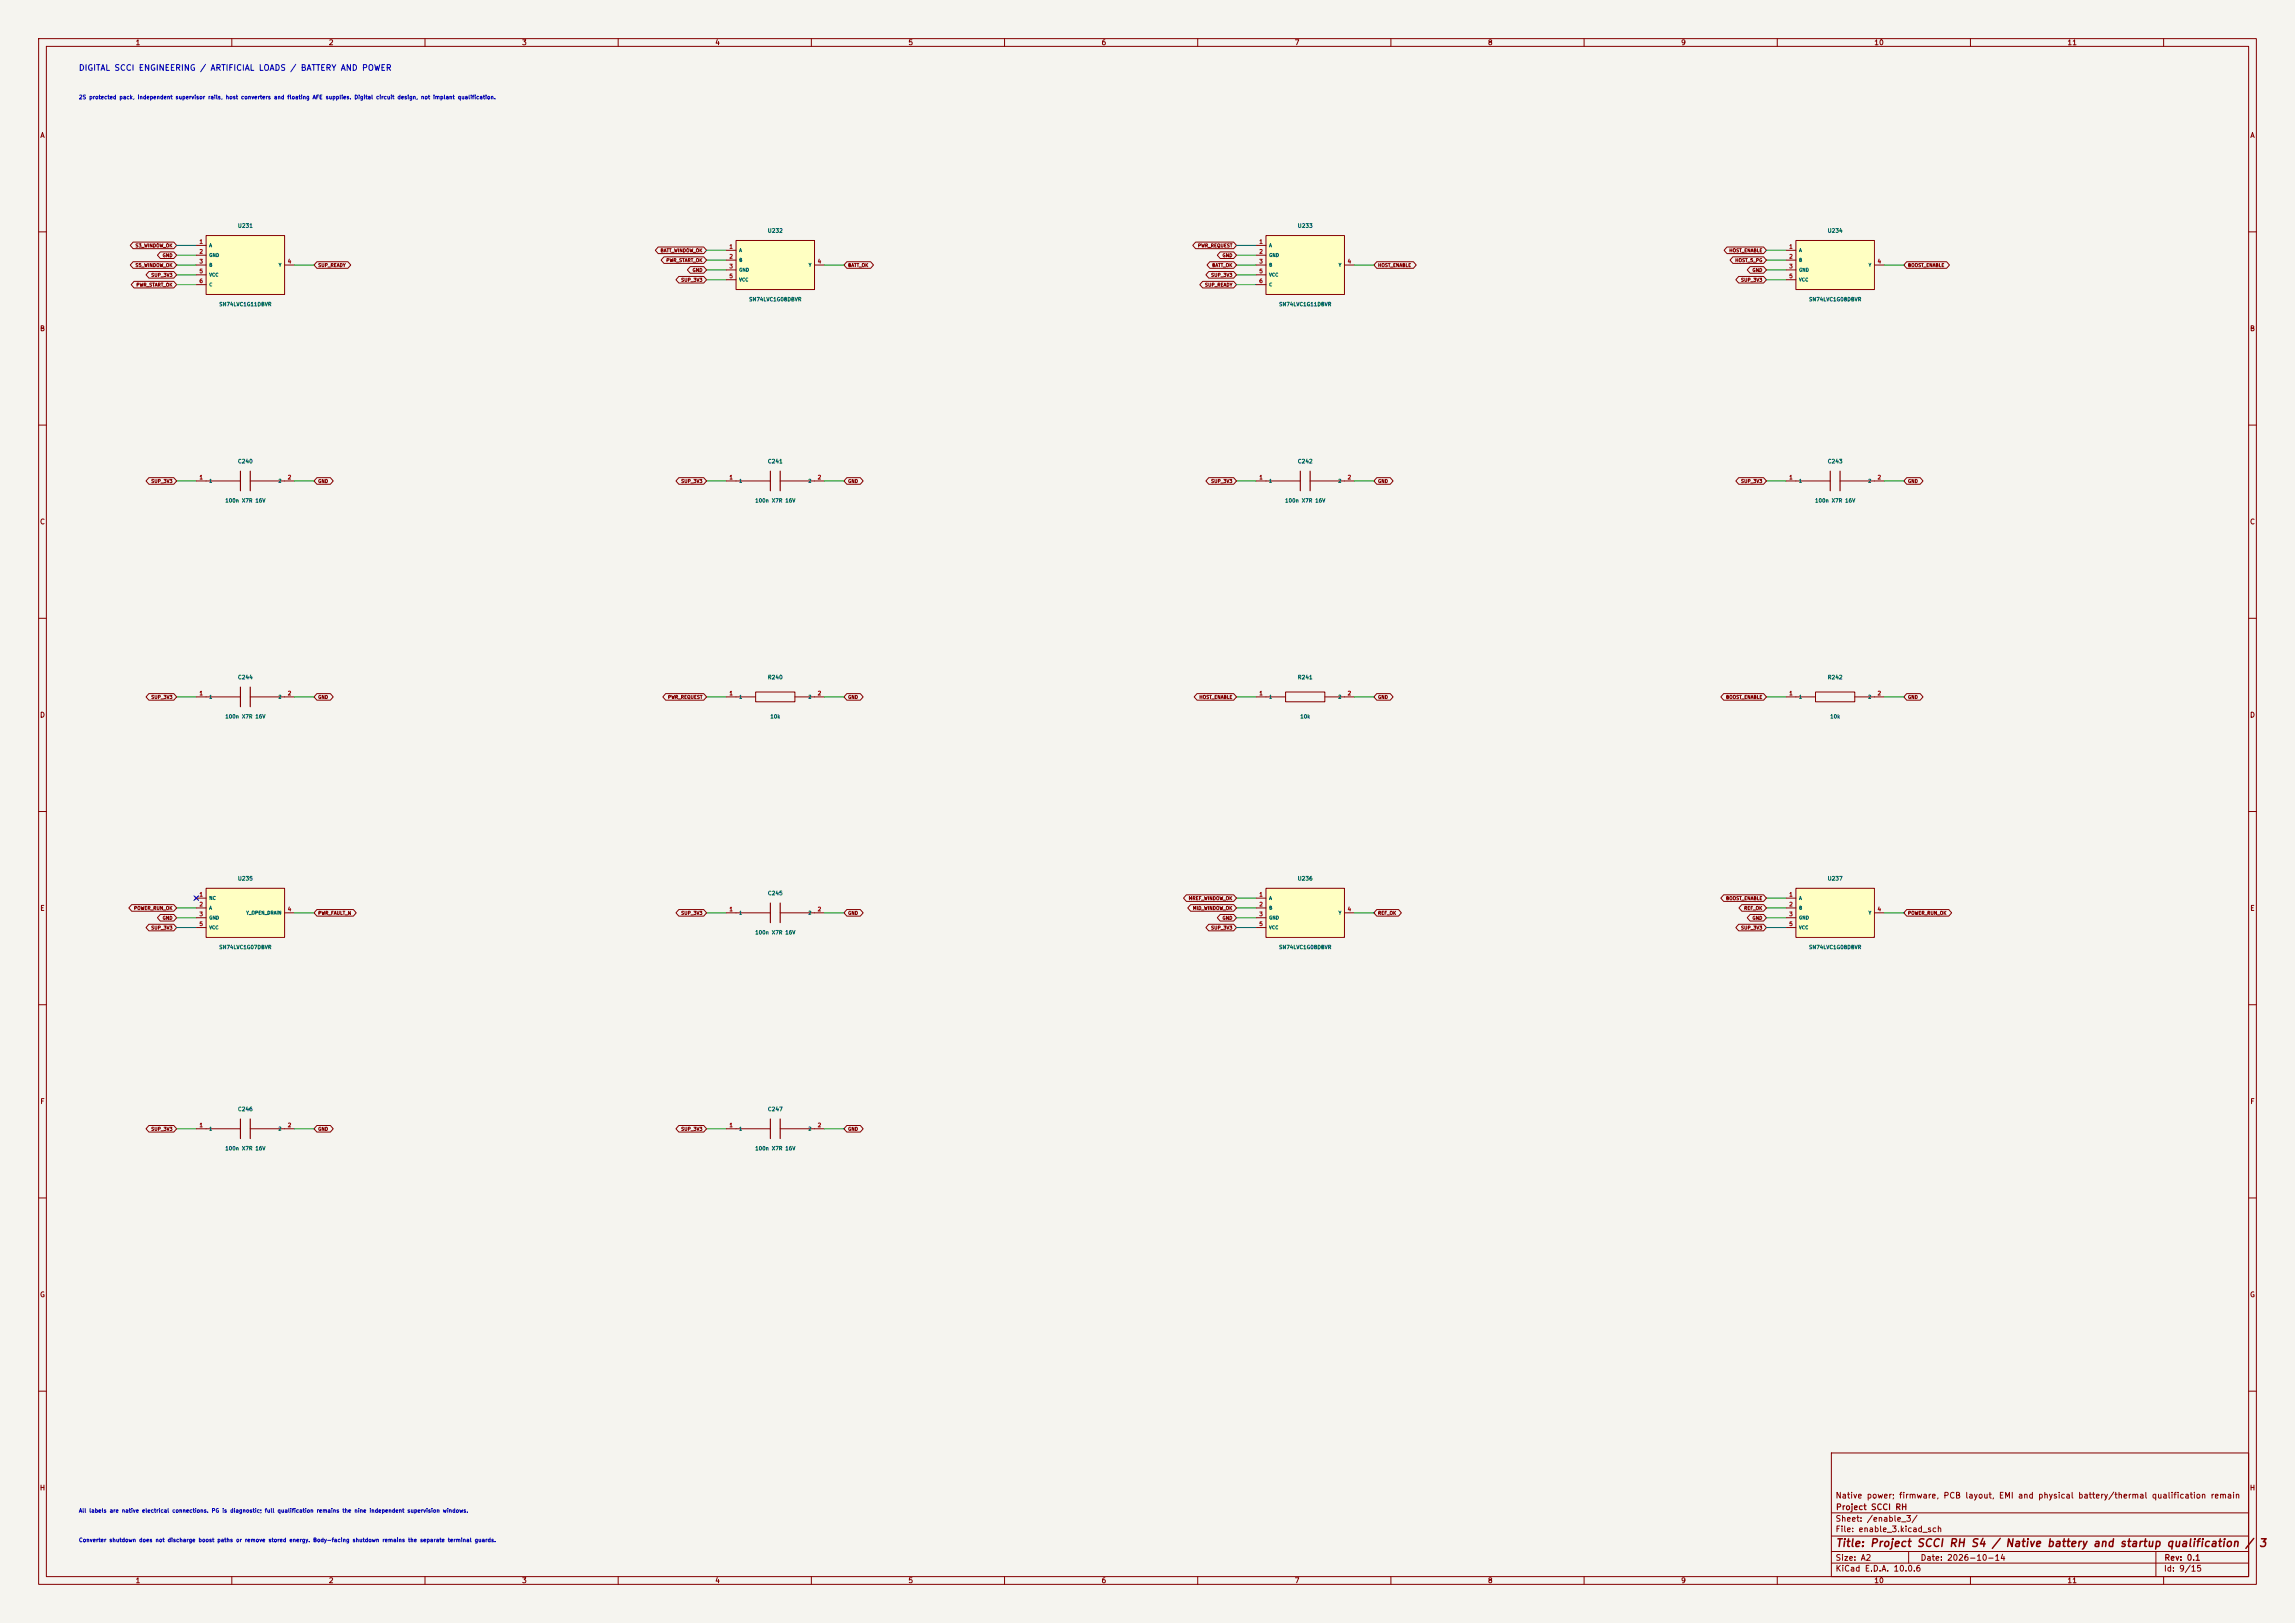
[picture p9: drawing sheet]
<svg xmlns="http://www.w3.org/2000/svg" width="594mm" height="420mm" viewBox="0 0 594 420" stroke-linecap="round" stroke-linejoin="round" font-family="sans-serif">
<defs><g id="words">
<g font-size="2" fill="#840000">
<text x="475" y="400.8">Title: Project SCCI RH S4 / Native battery and startup qualification /</text>
<text x="584.5" y="400.8">3</text>
</g>
<text font-size="1.5" fill="#0000c2" x="20.3" y="18.7">DIGITAL SCCI ENGINEERING / ARTIFICIAL LOADS / BATTERY AND POWER</text>
<g font-size="1.5" fill="#840000">
<text x="475" y="388.1">Native power; firmware, PCB layout, EMI and physical battery/thermal qualification remain</text>
<text x="475" y="394.1">Sheet: /enable_3/</text>
<text x="475.1" y="391.1">Project SCCI RH</text>
<text x="475" y="396.8">File: enable_3.kicad_sch</text>
<text x="475" y="407">KiCad E.D.A. 10.0.6</text>
<text x="475" y="404.2">Size: A2</text>
<text x="497" y="404.2">Date: 2026-10-14</text>
<text x="560" y="407">Id: 9/15</text>
<text x="560.1" y="404.2">Rev: 0.1</text>
</g>
<g font-size="1.3" fill="#840000">
<text x="35" y="12">1</text>
<text x="85" y="12">2</text>
<text x="135" y="12">3</text>
<text x="185" y="12">4</text>
<text x="235" y="12">5</text>
<text x="285" y="12">6</text>
<text x="335" y="12">7</text>
<text x="385" y="12">8</text>
<text x="435" y="12">9</text>
<text x="485" y="12">10</text>
<text x="535" y="12">11</text>
<text x="10.3" y="36">A</text>
<text x="582.3" y="36">A</text>
<text x="10.2" y="86">B</text>
<text x="582.2" y="86">B</text>
<text x="10.2" y="136">C</text>
<text x="582.2" y="136">C</text>
<text x="10.2" y="186">D</text>
<text x="582.2" y="186">D</text>
<text x="10.3" y="236">E</text>
<text x="582.3" y="236">E</text>
<text x="10.3" y="286">F</text>
<text x="582.3" y="286">F</text>
<text x="10.2" y="336">G</text>
<text x="582.2" y="336">G</text>
<text x="10.2" y="386">H</text>
<text x="582.2" y="386">H</text>
<text x="35" y="410">1</text>
<text x="85" y="410">2</text>
<text x="135" y="410">3</text>
<text x="185" y="410">4</text>
<text x="235" y="410">5</text>
<text x="285" y="410">6</text>
<text x="335" y="410">7</text>
<text x="385" y="410">8</text>
<text x="435" y="410">9</text>
<text x="485" y="410">10</text>
<text x="535" y="410">11</text>
</g>
<g font-size="1" fill="#0000c2">
<text x="20.3" y="25.9">2S protected pack, independent supervisor rails, host converters and floating AFE supplies. Digital circuit design, not implant qualification.</text>
<text x="20.3" y="391.7">All labels are native electrical connections. PG is diagnostic; full qualification remains the nine independent supervision windows.</text>
<text x="20.3" y="399.3">Converter shutdown does not discharge boost paths or remove stored energy. Body-facing shutdown remains the separate terminal guards.</text>
</g>
<g font-size="1" fill="#006464">
<text x="61.4" y="59.2">U231</text>
<text x="335.8" y="59.2">U233</text>
<text x="198.6" y="60.4">U232</text>
<text x="472.9" y="60.4">U234</text>
<text x="56.6" y="79.5">SN74LVC1G11DBVR</text>
<text x="193.8" y="78.2">SN74LVC1G08DBVR</text>
<text x="330.9" y="79.5">SN74LVC1G11DBVR</text>
<text x="468.1" y="78.2">SN74LVC1G08DBVR</text>
<text x="61.5" y="120.1">C240</text>
<text x="198.6" y="120.1">C241</text>
<text x="335.8" y="120.1">C242</text>
<text x="473" y="120.1">C243</text>
<text x="58.2" y="130.3">100n X7R 16V</text>
<text x="195.4" y="130.3">100n X7R 16V</text>
<text x="332.5" y="130.3">100n X7R 16V</text>
<text x="469.7" y="130.3">100n X7R 16V</text>
<text x="61.5" y="176">C244</text>
<text x="198.6" y="176">R240</text>
<text x="335.8" y="176">R241</text>
<text x="473" y="176">R242</text>
<text x="58.2" y="186.1">100n X7R 16V</text>
<text x="199.3" y="186.1">10k</text>
<text x="336.4" y="186.1">10k</text>
<text x="473.6" y="186.1">10k</text>
<text x="61.4" y="228.1">U235</text>
<text x="198.6" y="231.9">C245</text>
<text x="335.8" y="228.1">U236</text>
<text x="472.9" y="228.1">U237</text>
<text x="56.6" y="245.8">SN74LVC1G07DBVR</text>
<text x="195.4" y="242">100n X7R 16V</text>
<text x="330.9" y="245.8">SN74LVC1G08DBVR</text>
<text x="468.1" y="245.8">SN74LVC1G08DBVR</text>
<text x="61.5" y="287.8">C246</text>
<text x="198.6" y="287.8">C247</text>
<text x="58.2" y="297.9">100n X7R 16V</text>
<text x="195.4" y="297.9">100n X7R 16V</text>
</g>
<g font-size="1" fill="#a90000">
<text x="51.5" y="63.3">1</text>
<text x="51.5" y="65.9">2</text>
<text x="188.7" y="64.6">1</text>
<text x="325.8" y="63.3">1</text>
<text x="325.8" y="65.9">2</text>
<text x="463" y="64.6">1</text>
<text x="51.5" y="68.4">3</text>
<text x="51.5" y="70.9">5</text>
<text x="74.4" y="68.4">4</text>
<text x="188.7" y="67.1">2</text>
<text x="188.7" y="69.7">3</text>
<text x="211.5" y="68.4">4</text>
<text x="325.8" y="68.4">3</text>
<text x="325.8" y="70.9">5</text>
<text x="348.7" y="68.4">4</text>
<text x="463" y="67.1">2</text>
<text x="463" y="69.7">3</text>
<text x="485.8" y="68.4">4</text>
<text x="51.5" y="73.5">6</text>
<text x="188.7" y="72.2">5</text>
<text x="325.8" y="73.5">6</text>
<text x="463" y="72.2">5</text>
<text x="51.5" y="124.3">1</text>
<text x="74.4" y="124.3">2</text>
<text x="188.7" y="124.3">1</text>
<text x="211.5" y="124.3">2</text>
<text x="325.8" y="124.3">1</text>
<text x="348.7" y="124.3">2</text>
<text x="463" y="124.3">1</text>
<text x="485.8" y="124.3">2</text>
<text x="51.5" y="180.2">1</text>
<text x="74.4" y="180.2">2</text>
<text x="188.7" y="180.2">1</text>
<text x="211.5" y="180.2">2</text>
<text x="325.8" y="180.2">1</text>
<text x="348.7" y="180.2">2</text>
<text x="463" y="180.2">1</text>
<text x="485.8" y="180.2">2</text>
<text x="51.5" y="232.2">1</text>
<text x="325.8" y="232.2">1</text>
<text x="463" y="232.2">1</text>
<text x="51.5" y="234.8">2</text>
<text x="51.5" y="237.3">3</text>
<text x="51.5" y="239.8">5</text>
<text x="74.4" y="236">4</text>
<text x="188.7" y="236">1</text>
<text x="211.5" y="236">2</text>
<text x="325.8" y="234.8">2</text>
<text x="325.8" y="237.3">3</text>
<text x="325.8" y="239.8">5</text>
<text x="348.7" y="236">4</text>
<text x="463" y="234.8">2</text>
<text x="463" y="237.3">3</text>
<text x="463" y="239.8">5</text>
<text x="485.8" y="236">4</text>
<text x="51.5" y="291.9">1</text>
<text x="74.4" y="291.9">2</text>
<text x="188.7" y="291.9">1</text>
<text x="211.5" y="291.9">2</text>
</g>
<g font-size=".9" fill="#840000">
<text x="34.9" y="64.2">S3_WINDOW_OK</text>
<text x="170.9" y="65.5">BATT_WINDOW_OK</text>
<text x="310" y="64.2">PWR_REQUEST</text>
<text x="447.5" y="65.5">HOST_ENABLE</text>
<text x="34.9" y="69.3">S5_WINDOW_OK</text>
<text x="39" y="71.8">SUP_3V3</text>
<text x="42" y="66.7">GND</text>
<text x="82.3" y="69.3">SUP_READY</text>
<text x="172.3" y="68">PWR_START_OK</text>
<text x="179.1" y="70.6">GND</text>
<text x="219.4" y="69.3">BATT_OK</text>
<text x="313.4" y="71.8">SUP_3V3</text>
<text x="313.6" y="69.3">BATT_OK</text>
<text x="316.3" y="66.7">GND</text>
<text x="356.6" y="69.3">HOST_ENABLE</text>
<text x="449" y="68">HOST_5_PG</text>
<text x="453.5" y="70.6">GND</text>
<text x="493.7" y="69.3">BOOST_ENABLE</text>
<text x="35.2" y="74.4">PWR_START_OK</text>
<text x="176.2" y="73.1">SUP_3V3</text>
<text x="311.8" y="74.4">SUP_READY</text>
<text x="450.5" y="73.1">SUP_3V3</text>
<text x="39" y="125.2">SUP_3V3</text>
<text x="82.3" y="125.2">GND</text>
<text x="176.2" y="125.2">SUP_3V3</text>
<text x="219.4" y="125.2">GND</text>
<text x="313.4" y="125.2">SUP_3V3</text>
<text x="356.6" y="125.2">GND</text>
<text x="450.5" y="125.2">SUP_3V3</text>
<text x="493.7" y="125.2">GND</text>
<text x="39" y="181">SUP_3V3</text>
<text x="82.3" y="181">GND</text>
<text x="172.8" y="181">PWR_REQUEST</text>
<text x="219.4" y="181">GND</text>
<text x="310.3" y="181">HOST_ENABLE</text>
<text x="356.6" y="181">GND</text>
<text x="446.6" y="181">BOOST_ENABLE</text>
<text x="493.7" y="181">GND</text>
<text x="307.6" y="233.1">MREF_WINDOW_OK</text>
<text x="446.6" y="233.1">BOOST_ENABLE</text>
<text x="34.6" y="235.7">POWER_RUN_OK</text>
<text x="42" y="238.2">GND</text>
<text x="82.3" y="236.9">PWR_FAULT_N</text>
<text x="176.2" y="236.9">SUP_3V3</text>
<text x="219.4" y="236.9">GND</text>
<text x="308.7" y="235.7">MID_WINDOW_OK</text>
<text x="316.3" y="238.2">GND</text>
<text x="356.6" y="236.9">REF_OK</text>
<text x="451.3" y="235.7">REF_OK</text>
<text x="453.5" y="238.2">GND</text>
<text x="493.7" y="236.9">POWER_RUN_OK</text>
<text x="39" y="240.7">SUP_3V3</text>
<text x="313.4" y="240.7">SUP_3V3</text>
<text x="450.5" y="240.7">SUP_3V3</text>
<text x="39" y="292.8">SUP_3V3</text>
<text x="82.3" y="292.8">GND</text>
<text x="176.2" y="292.8">SUP_3V3</text>
<text x="219.4" y="292.8">GND</text>
</g>
<g font-size=".9" fill="#006464">
<text x="54.1" y="64.1">A</text>
<text x="191.2" y="65.4">A</text>
<text x="328.4" y="64.1">A</text>
<text x="465.5" y="65.4">A</text>
<text x="54.1" y="66.7">GND</text>
<text x="54.1" y="69.2">B</text>
<text x="54.1" y="71.8">VCC</text>
<text x="72" y="69.2">Y</text>
<text x="191.2" y="68">B</text>
<text x="191.2" y="70.5">GND</text>
<text x="209.2" y="69.2">Y</text>
<text x="328.4" y="66.7">GND</text>
<text x="328.4" y="69.2">B</text>
<text x="328.4" y="71.8">VCC</text>
<text x="346.4" y="69.2">Y</text>
<text x="465.5" y="68">B</text>
<text x="465.5" y="70.5">GND</text>
<text x="483.5" y="69.2">Y</text>
<text x="54.1" y="74.3">C</text>
<text x="191.2" y="73">VCC</text>
<text x="328.4" y="74.3">C</text>
<text x="465.5" y="73">VCC</text>
<text x="54.1" y="125.1">1</text>
<text x="72" y="125.1">2</text>
<text x="191.2" y="125.1">1</text>
<text x="209.1" y="125.1">2</text>
<text x="328.4" y="125.1">1</text>
<text x="346.3" y="125.1">2</text>
<text x="465.5" y="125.1">1</text>
<text x="483.4" y="125.1">2</text>
<text x="54.1" y="181">1</text>
<text x="72" y="181">2</text>
<text x="191.2" y="181">1</text>
<text x="209.1" y="181">2</text>
<text x="328.4" y="181">1</text>
<text x="346.3" y="181">2</text>
<text x="465.5" y="181">1</text>
<text x="483.4" y="181">2</text>
<text x="54.1" y="233.1">NC</text>
<text x="328.4" y="233.1">A</text>
<text x="465.5" y="233.1">A</text>
<text x="54.1" y="235.6">A</text>
<text x="54.1" y="238.1">GND</text>
<text x="63.6" y="236.9">Y_OPEN_DRAIN</text>
<text x="191.2" y="236.9">1</text>
<text x="209.1" y="236.9">2</text>
<text x="328.4" y="235.6">B</text>
<text x="328.4" y="238.1">GND</text>
<text x="346.4" y="236.9">Y</text>
<text x="465.5" y="235.6">B</text>
<text x="465.5" y="238.1">GND</text>
<text x="483.5" y="236.9">Y</text>
<text x="54.1" y="240.7">VCC</text>
<text x="328.4" y="240.7">VCC</text>
<text x="465.5" y="240.7">VCC</text>
<text x="54.1" y="292.7">1</text>
<text x="72" y="292.7">2</text>
<text x="191.2" y="292.7">1</text>
<text x="209.1" y="292.7">2</text>
</g>
</g></defs>
<path d="M0 0h594v420h-594z" fill="#f5f4ef" stroke="#f5f4ef" stroke-width=".26"/>
<g fill="none" stroke="#840000" stroke-width=".26">
<path d="M10 10h574v400h-574zM12 12h570v396h-570zM60 10v2M110 10v2M160 10v2M210 10v2M260 10v2M310 10v2M360 10v2M410 10v2M460 10v2M510 10v2"/>
<path d="M560 10v2M10 60h2M582 60h2M10 110h2M582 110h2M50.8 124.5h11.4M64.8 124.5h11.4M325.1 124.5h11.4M339.1 124.5h11.4M462.3 124.5h11.4M476.2 124.5h11.5M10 160h2"/>
<path d="M195.6 179.1h10.1v2.5h-10.1zM582 160h2M50.8 180.3h11.4M64.8 180.3h11.4M188 180.3h7.6M205.7 180.3h7.7M10 210h2M582 210h2M10 260h2M582 260h2M50.8 292.1h11.4M64.8 292.1h11.4"/>
<path d="M10 310h2M582 310h2M10 360h2M474 376h108v32h-108zM582 360h2M474 397.5h108M474 391.5h108M60 408v2M110 408v2M160 408v2M210 408v2M260 408v2"/>
<path d="M310 408v2M360 408v2M410 408v2M460 408v2M474 404.5h108M474 401.5h108M494 401.5v3M510 408v2M558 401.5v6.5M560 408v2"/>
</g>
<path d="M62.2 121.9v5.1M64.8 121.9v5.1M336.5 121.9v5.1M339.1 121.9v5.1M473.7 121.9v5.1M476.2 121.9v5.1M62.2 177.8v5.1M64.8 177.8v5.1M62.2 289.6v5M64.8 289.6v5" fill="none" stroke="#840000" stroke-width=".3"/>
<path d="M327.7 61h20.3v15.2h-20.3z" fill="#ffffc2"/>
<path d="M325.1 63.5h2.6M325.1 66h2.6M325.1 68.6h2.6M325.1 71.1h2.6M325.1 73.7h2.6M327.7 61h20.3v15.2h-20.3zM348 68.6h2.5" fill="none" stroke="#840000" stroke-width=".26"/>
<path d="M190.5 62.2h20.3v12.7h-20.3z" fill="#ffffc2"/>
<path d="M188 64.8h2.5M188 67.3h2.5M188 69.9h2.5M188 72.4h2.5M190.5 62.2h20.3v12.7h-20.3zM210.8 68.6h2.6M469.9 179.1h10.2v2.5h-10.2zM462.3 180.3h7.6M480.1 180.3h7.6" fill="none" stroke="#840000" stroke-width=".26"/>
<path d="M327.7 229.9h20.3v12.7h-20.3z" fill="#ffffc2"/>
<g fill="none" stroke="#840000" stroke-width=".26">
<path d="M188 124.5h11.4M201.9 124.5h11.5M332.7 179.1h10.2v2.5h-10.2zM325.1 180.3h7.6M342.9 180.3h7.6M188 236.2h11.4M201.9 236.2h11.5M325.1 232.4h2.6M325.1 235h2.6M325.1 237.5h2.6M327.7 229.9h20.3v12.7h-20.3zM348 236.2h2.5"/>
<path d="M325.1 240h2.6M188 292.1h11.4M201.9 292.1h11.5"/>
</g>
<path d="M199.4 121.9v5.1M201.9 121.9v5.1M199.4 233.7v5.1M201.9 233.7v5.1M199.4 289.6v5M201.9 289.6v5" fill="none" stroke="#840000" stroke-width=".3"/>
<path d="M53.3 229.9h20.4v12.7h-20.4z" fill="#ffffc2"/>
<path d="M50.4 232l.8 .8M50.8 232.4h2.5M50.8 235h2.5M50.8 237.5h2.5M51.2 232l-.8 .8M53.3 229.9h20.4v12.7h-20.4zM73.7 236.2h2.5M50.8 240h2.5" fill="none" stroke="#840000" stroke-width=".26"/>
<path d="M53.3 61h20.4v15.2h-20.4z" fill="#ffffc2"/>
<path d="M50.8 63.5h2.5M50.8 66h2.5M50.8 68.6h2.5M50.8 71.1h2.5M50.8 73.7h2.5M53.3 61h20.4v15.2h-20.4zM73.7 68.6h2.5" fill="none" stroke="#840000" stroke-width=".26"/>
<path d="M464.8 229.9h20.3v12.7h-20.3z" fill="#ffffc2"/>
<path d="M462.3 232.4h2.5M462.3 235h2.5M462.3 237.5h2.5M464.8 229.9h20.3v12.7h-20.3zM485.1 236.2h2.6M462.3 240h2.5" fill="none" stroke="#840000" stroke-width=".26"/>
<path d="M464.8 62.2h20.3v12.7h-20.3z" fill="#ffffc2"/>
<g fill="none" stroke="#840000" stroke-width=".26">
<path d="M34.4 62.6h10.6l.7 .9-.7 .9h-10.6l-.7-.9zM34.4 67.7h10.6l.7 .9-.7 .8h-10.6l-.7-.8zM34.7 72.8h10.3l.7 .9-.7 .8h-10.3l-.8-.8zM38.5 70.3h6.5l.7 .8-.7 .9h-6.5l-.7-.9zM41.5 65.2h3.5l.7 .8-.7 .9h-3.5l-.8-.9zM82 67.7h8l.8 .9-.8 .8h-8l-.7-.8zM170.4 63.9h11.7l.8 .9-.8 .8h-11.7l-.8-.8zM171.9 66.5h10.2l.8 .8-.8 .9h-10.2l-.8-.9zM175.7 71.5h6.4l.8 .9-.8 .8h-6.4l-.7-.8zM178.7 69h3.4l.8 .9-.8 .8h-3.4l-.8-.8zM219.2 67.7h6.1l.8 .9-.8 .8h-6.1l-.8-.8zM309.5 62.6h9.8l.7 .9-.7 .9h-9.8l-.8-.9z"/>
<path d="M311.3 72.8h8l.7 .9-.7 .8h-8l-.8-.8zM312.9 70.3h6.4l.7 .8-.7 .9h-6.4l-.8-.9zM313.1 67.7h6.2l.7 .9-.7 .8h-6.2l-.7-.8zM315.8 65.2h3.5l.7 .8-.7 .9h-3.5l-.7-.9zM356.3 67.7h9.5l.8 .9-.8 .8h-9.5l-.7-.8zM447 63.9h9.5l.7 .9-.7 .8h-9.5l-.8-.8zM448.5 66.5h8l.7 .8-.7 .9h-8l-.7-.9zM450 71.5h6.5l.7 .9-.7 .8h-6.5l-.7-.8zM453 69h3.5l.7 .9-.7 .8h-3.5l-.8-.8zM462.3 64.8h2.5M462.3 67.3h2.5M462.3 69.9h2.5"/>
<path d="M462.3 72.4h2.5M464.8 62.2h20.3v12.7h-20.3zM485.1 68.6h2.6M493.5 67.7h10.3l.8 .9-.8 .8h-10.3l-.7-.8zM38.5 123.6h6.5l.7 .9-.7 .8h-6.5l-.7-.8zM82 123.6h3.5l.8 .9-.8 .8h-3.5l-.7-.8zM175.7 123.6h6.4l.8 .9-.8 .8h-6.4l-.7-.8zM219.2 123.6h3.5l.7 .9-.7 .8h-3.5l-.8-.8zM312.9 123.6h6.4l.7 .9-.7 .8h-6.4l-.8-.8zM356.3 123.6h3.5l.8 .9-.8 .8h-3.5l-.7-.8zM450 123.6h6.5l.7 .9-.7 .8h-6.5l-.7-.8zM493.5 123.6h3.5l.7 .9-.7 .8h-3.5l-.7-.8z"/>
<path d="M38.5 179.5h6.5l.7 .8-.7 .9h-6.5l-.7-.9zM82 179.5h3.5l.8 .8-.8 .9h-3.5l-.7-.9zM172.3 179.5h9.8l.8 .8-.8 .9h-9.8l-.7-.9zM219.2 179.5h3.5l.7 .8-.7 .9h-3.5l-.8-.9zM309.8 179.5h9.5l.7 .8-.7 .9h-9.5l-.7-.9zM356.3 179.5h3.5l.8 .8-.8 .9h-3.5l-.7-.9zM446.1 179.5h10.4l.7 .8-.7 .9h-10.4l-.7-.9zM493.5 179.5h3.5l.7 .8-.7 .9h-3.5l-.7-.9zM34.1 234.1h10.9l.7 .9-.7 .8h-10.9l-.8-.8zM38.5 239.2h6.5l.7 .8-.7 .9h-6.5l-.7-.9zM41.5 236.6h3.5l.7 .9-.7 .8h-3.5l-.8-.8zM82 235.4h9.5l.7 .8-.7 .9h-9.5l-.7-.9z"/>
<path d="M175.7 235.4h6.4l.8 .8-.8 .9h-6.4l-.7-.9zM219.2 235.4h3.5l.7 .8-.7 .9h-3.5l-.8-.9zM307.1 231.6h12.2l.7 .8-.7 .9h-12.2l-.8-.9zM308.2 234.1h11.1l.7 .9-.7 .8h-11.1l-.8-.8zM312.9 239.2h6.4l.7 .8-.7 .9h-6.4l-.8-.9zM315.8 236.6h3.5l.7 .9-.7 .8h-3.5l-.7-.8zM356.3 235.4h5.7l.7 .8-.7 .9h-5.7l-.7-.9zM446.1 231.6h10.4l.7 .8-.7 .9h-10.4l-.7-.9zM450 239.2h6.5l.7 .8-.7 .9h-6.5l-.7-.9zM450.8 234.1h5.7l.7 .9-.7 .8h-5.7l-.7-.8zM453 236.6h3.5l.7 .9-.7 .8h-3.5l-.8-.8zM493.5 235.4h10.9l.7 .8-.7 .9h-10.9l-.7-.9z"/>
<path d="M38.5 291.2h6.5l.7 .9-.7 .9h-6.5l-.7-.9zM82 291.2h3.5l.8 .9-.8 .9h-3.5l-.7-.9zM175.7 291.2h6.4l.8 .9-.8 .9h-6.4l-.7-.9zM219.2 291.2h3.5l.7 .9-.7 .9h-3.5l-.8-.9z"/>
</g>
<g fill="none" stroke="#009600" stroke-width=".26">
<path d="M45.7 68.6h5.1M45.7 63.5h5.1M45.7 66h5.1M45.7 71.1h5.1M45.7 73.7h5.1M76.2 68.6h5.1M182.9 67.3h5.1M182.9 64.8h5.1M182.9 69.9h5.1M182.9 72.4h5.1M213.4 68.6h5M320 68.6h5.1"/>
<path d="M320 63.5h5.1M320 66h5.1M320 71.1h5.1M320 73.7h5.1M350.5 68.6h5.1M457.2 67.3h5.1M457.2 64.8h5.1M457.2 69.9h5.1M457.2 72.4h5.1M487.7 68.6h5.1M45.7 124.5h5.1M76.2 124.5h5.1"/>
<path d="M182.9 124.5h5.1M213.4 124.5h5M320 124.5h5.1M350.5 124.5h5.1M457.2 124.5h5.1M487.7 124.5h5.1M45.7 180.3h5.1M76.2 180.3h5.1M182.9 180.3h5.1M213.4 180.3h5M320 180.3h5.1M350.5 180.3h5.1"/>
<path d="M457.2 180.3h5.1M487.7 180.3h5.1M45.7 237.5h5.1M45.7 235h5.1M76.2 236.2h5.1M182.9 236.2h5.1M213.4 236.2h5M320 237.5h5.1M320 235h5.1M320 232.4h5.1M350.5 236.2h5.1M457.2 237.5h5.1"/>
<path d="M457.2 235h5.1M457.2 232.4h5.1M487.7 236.2h5.1M45.7 240h5.1M320 240h5.1M457.2 240h5.1M45.7 292.1h5.1M76.2 292.1h5.1M182.9 292.1h5.1M213.4 292.1h5"/>
</g>
<path d="M50.2 231.8l1.2 1.2M51.4 231.8l-1.2 1.2" fill="none" stroke="#000084" stroke-width=".26"/>
<use href="#words"/>
</svg>
